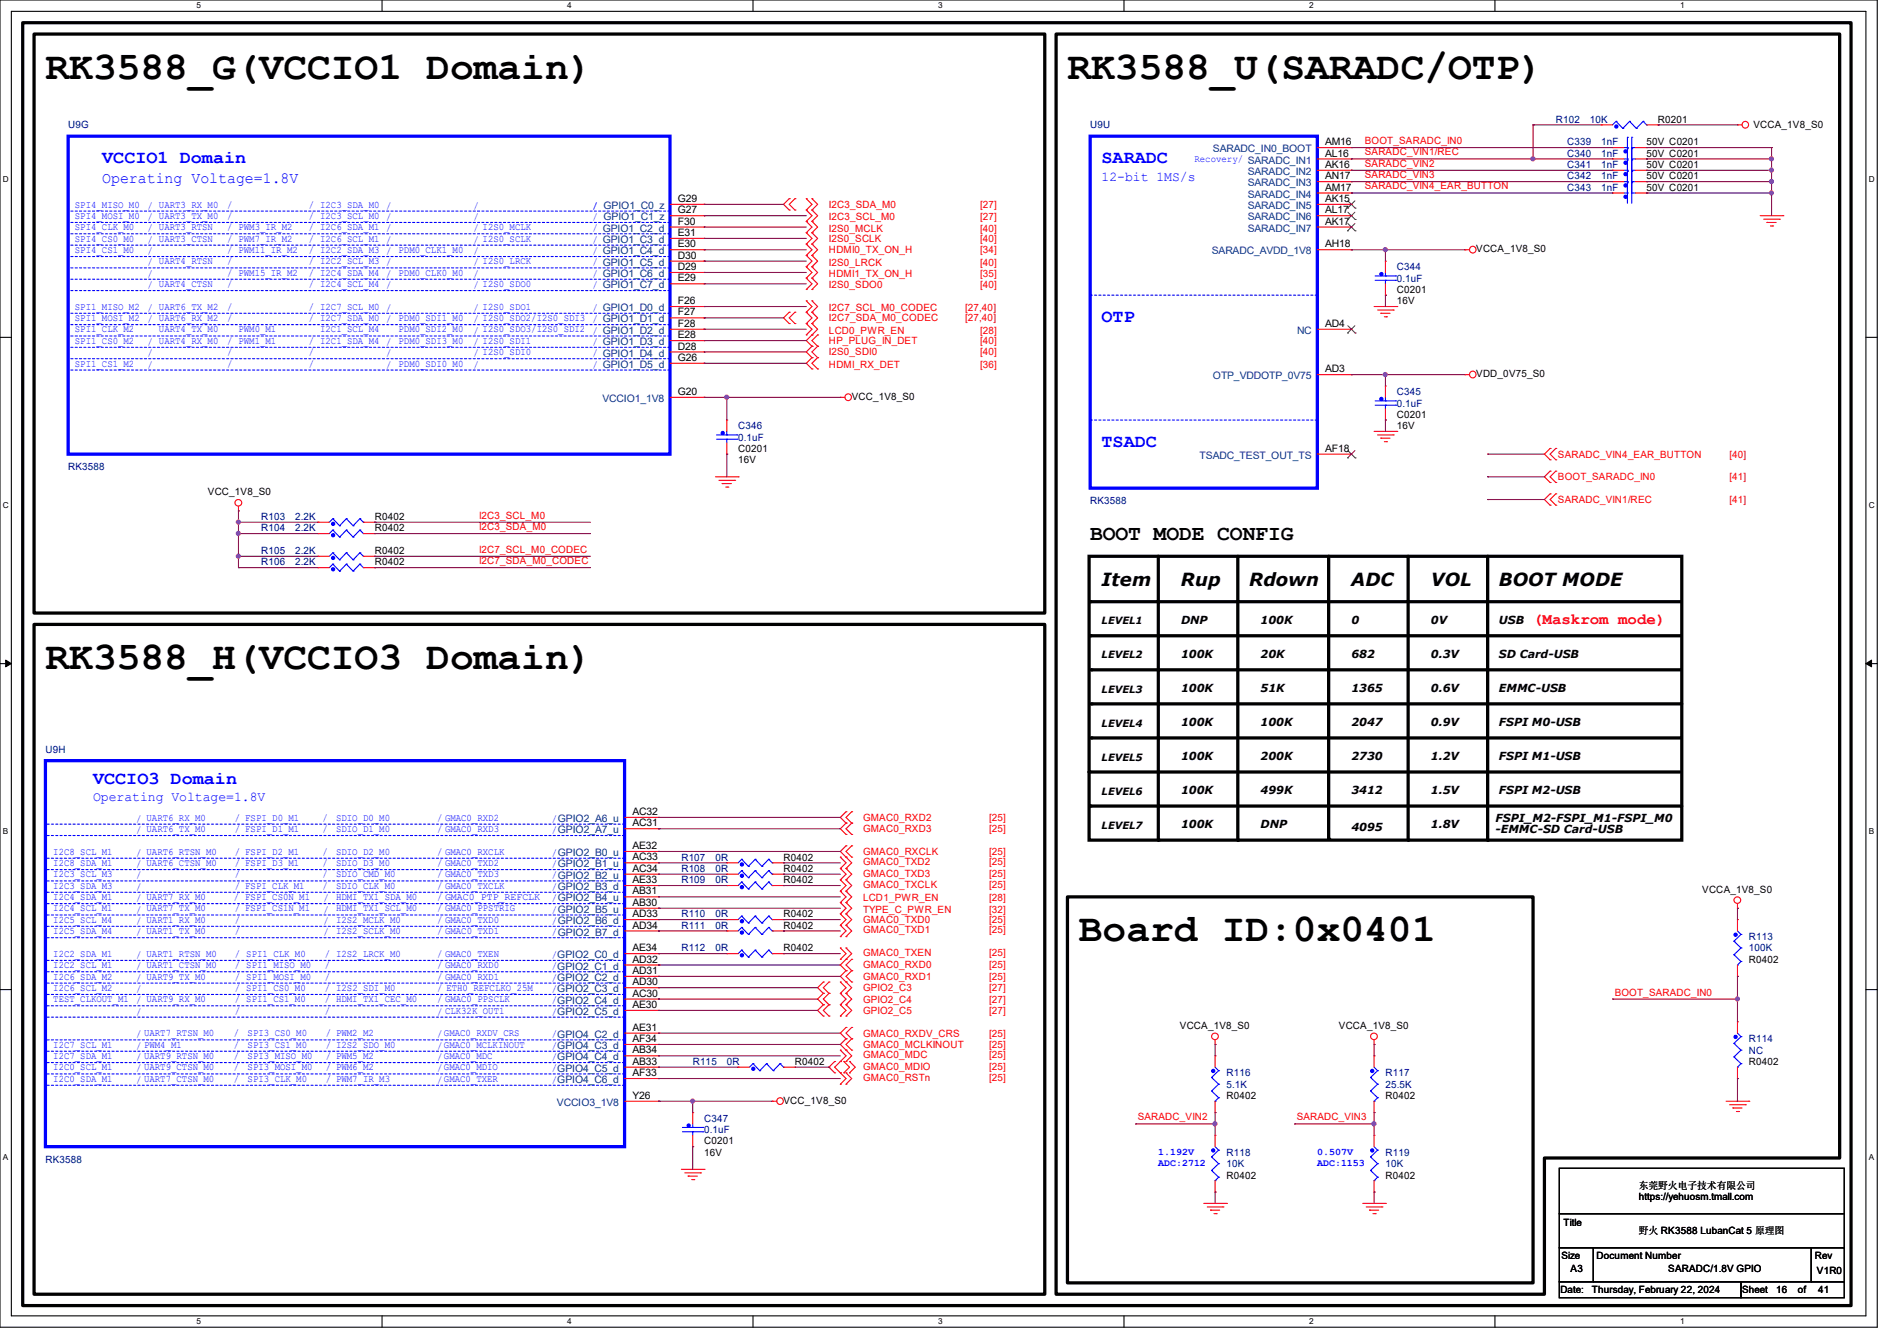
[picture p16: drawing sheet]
<svg xmlns="http://www.w3.org/2000/svg" width="297mm" height="210mm" viewBox="0 0 297 210" stroke-linecap="round" stroke-linejoin="round" font-family="sans-serif">
<defs><g id="words">
<g font-size="6.2">
<text x="7.1" y="12.3">RK3588_G(VCCIO1 Domain)</text>
<text x="167.1" y="12.3">RK3588_U(SARADC/OTP)</text>
<text x="7.1" y="104.8">RK3588_H(VCCIO3 Domain)</text>
<text x="168.9" y="147.4">Board ID:0x0401</text>
</g>
<text font-size="3.3" x="170.7" y="84.5">BOOT MODE CONFIG</text>
<g font-size="2.8" fill="#00f">
<text x="16" y="25.5">VCCIO1 Domain</text>
<text x="172.5" y="25.5">SARADC</text>
<text x="172.5" y="50.4">OTP</text>
<text x="172.5" y="69.9">TSADC</text>
<text x="14.6" y="122.7">VCCIO3 Domain</text>
</g>
<g font-size="2.8">
<text x="172.5" y="91.7">Item</text>
<text x="184.9" y="91.7">Rup</text>
<text x="195.6" y="91.7">Rdown</text>
<text x="211.6" y="91.7">ADC</text>
<text x="224" y="91.7">VOL</text>
<text x="234.7" y="91.7">BOOT MODE</text>
</g>
<text font-size="2.5" fill="#00f" x="16" y="28.6">Operating Voltage=1.8V</text>
<text font-size="2.5" fill="#f00" x="240" y="97.7">(Maskrom mode)</text>
<g font-size="2.1" fill="#00f">
<text x="172.5" y="28.3">12-bit 1MS/s</text>
<text x="14.6" y="125.4">Operating Voltage=1.8V</text>
</g>
<g font-size="1.7">
<text x="184.9" y="97.7">DNP</text>
<text x="197.4" y="97.7">100K</text>
<text x="211.6" y="97.7">0</text>
<text x="224" y="97.7">0V</text>
<text x="234.7" y="97.7">USB</text>
<text x="184.9" y="103.1">100K</text>
<text x="197.4" y="103.1">20K</text>
<text x="211.6" y="103.1">682</text>
<text x="224" y="103.1">0.3V</text>
<text x="234.7" y="103.1">SD Card-USB</text>
<text x="184.9" y="108.4">100K</text>
<text x="184.9" y="113.7">100K</text>
<text x="197.4" y="108.4">51K</text>
<text x="197.4" y="113.7">100K</text>
<text x="211.6" y="108.4">1365</text>
<text x="211.6" y="113.7">2047</text>
<text x="224" y="108.4">0.6V</text>
<text x="224" y="113.7">0.9V</text>
<text x="234.7" y="108.4">EMMC-USB</text>
<text x="234.7" y="113.7">FSPI M0-USB</text>
<text x="184.9" y="119.1">100K</text>
<text x="197.4" y="119.1">200K</text>
<text x="211.6" y="119.1">2730</text>
<text x="224" y="119.1">1.2V</text>
<text x="234.7" y="119.1">FSPI M1-USB</text>
<text x="184.9" y="124.4">100K</text>
<text x="197.4" y="124.4">499K</text>
<text x="211.6" y="124.4">3412</text>
<text x="224" y="124.4">1.5V</text>
<text x="234.7" y="124.4">FSPI M2-USB</text>
<text x="184.9" y="129.8">100K</text>
<text x="197.4" y="129.8">DNP</text>
<text x="211.6" y="130.1">4095</text>
<text x="224" y="129.8">1.8V</text>
<text x="234.1" y="128.7">FSPI_M2-FSPI_M1-FSPI_M0</text>
<text x="234.1" y="130.4">-EMMC-SD Card-USB</text>
</g>
<g font-size="1.6" fill="#000080">
<text x="10.7" y="20.1">U9G</text>
<text x="170.7" y="20.1">U9U</text>
<text x="243.6" y="19.2">R102</text>
<text x="245.4" y="22.8">C339</text>
<text x="248.9" y="19.2">10K</text>
<text x="250.7" y="22.8">1nF</text>
<text x="245.4" y="24.6">C340</text>
<text x="245.4" y="28.1">C342</text>
<text x="245.4" y="29.9">C343</text>
<text x="245.4" y="26.3">C341</text>
<text x="250.7" y="24.6">1nF</text>
<text x="250.7" y="28.1">1nF</text>
<text x="250.7" y="29.9">1nF</text>
<text x="250.7" y="26.3">1nF</text>
<text x="218.7" y="42.3">C344</text>
<text x="218.7" y="44.1">0.1uF</text>
<text x="218.7" y="61.9">C345</text>
<text x="218.7" y="63.7">0.1uF</text>
<text x="115.6" y="67.2">C346</text>
<text x="115.6" y="69">0.1uF</text>
<text x="10.7" y="73.6">RK3588</text>
<text x="40.9" y="81.4">R103</text>
<text x="40.9" y="83.2">R104</text>
<text x="46.2" y="81.4">2.2K</text>
<text x="46.2" y="83.2">2.2K</text>
<text x="170.7" y="78.9">RK3588</text>
<text x="40.9" y="88.6">R106</text>
<text x="40.9" y="86.8">R105</text>
<text x="46.2" y="88.6">2.2K</text>
<text x="46.2" y="86.8">2.2K</text>
<text x="7.1" y="117.9">U9H</text>
<text x="106.7" y="134.8">R107</text>
<text x="106.7" y="136.6">R108</text>
<text x="112" y="134.8">0R</text>
<text x="112" y="136.6">0R</text>
<text x="106.7" y="138.3">R109</text>
<text x="106.7" y="143.7">R110</text>
<text x="112" y="138.3">0R</text>
<text x="112" y="143.7">0R</text>
<text x="106.7" y="145.5">R111</text>
<text x="106.7" y="149">R112</text>
<text x="112" y="145.5">0R</text>
<text x="112" y="149">0R</text>
<text x="273.8" y="147.2">R113</text>
<text x="273.8" y="149">100K</text>
<text x="108.5" y="166.8">R115</text>
<text x="113.8" y="166.8">0R</text>
<text x="273.8" y="163.2">R114</text>
<text x="273.8" y="165">NC</text>
<text x="192" y="168.6">R116</text>
<text x="192" y="170.3">5.1K</text>
<text x="216.9" y="168.6">R117</text>
<text x="216.9" y="170.3">25.5K</text>
<text x="110.2" y="175.7">C347</text>
<text x="110.2" y="177.5">0.1uF</text>
<text x="7.1" y="182.1">RK3588</text>
<text x="192" y="181">R118</text>
<text x="192" y="182.8">10K</text>
<text x="216.9" y="181">R119</text>
<text x="216.9" y="182.8">10K</text>
</g>
<g font-size="1.6" fill="#004080">
<text x="189.9" y="23.8">SARADC_IN0_BOOT</text>
<text x="195.4" y="27.4">SARADC_IN2</text>
<text x="195.4" y="29.2">SARADC_IN3</text>
<text x="195.4" y="32.7">SARADC_IN5</text>
<text x="195.4" y="34.5">SARADC_IN6</text>
<text x="195.4" y="30.9">SARADC_IN4</text>
<text x="189.7" y="39.8">SARADC_AVDD_1V8</text>
<text x="195.4" y="36.3">SARADC_IN7</text>
<text x="203.1" y="52.3">NC</text>
<text x="189.9" y="59.4">OTP_VDDOTP_0V75</text>
<text x="94.3" y="63">VCCIO1_1V8</text>
<text x="187.8" y="71.8">TSADC_TEST_OUT_TS</text>
<text x="87.2" y="173.2">VCCIO3_1V8</text>
</g>
<g font-size="1.6">
<text x="207.5" y="22.7">AM16</text>
<text x="257.8" y="22.8">50V C0201</text>
<text x="259.6" y="19.2">R0201</text>
<text x="274.5" y="20.1">VCCA_1V8_S0</text>
<text x="207.5" y="26.3">AK16</text>
<text x="207.5" y="24.5">AL16</text>
<text x="207.5" y="29.8">AM17</text>
<text x="207.5" y="28.1">AN17</text>
<text x="257.8" y="24.6">50V C0201</text>
<text x="257.8" y="28.1">50V C0201</text>
<text x="257.8" y="29.9">50V C0201</text>
<text x="257.8" y="26.3">50V C0201</text>
<text x="106.1" y="35.2">F30</text>
<text x="106.1" y="33.4">G27</text>
<text x="106.1" y="31.6">G29</text>
<text x="207.5" y="31.6">AK15</text>
<text x="207.5" y="35.2">AK17</text>
<text x="207.5" y="33.4">AL17</text>
<text x="106.1" y="40.5">D30</text>
<text x="106.1" y="38.7">E30</text>
<text x="106.1" y="37">E31</text>
<text x="207.5" y="38.7">AH18</text>
<text x="231.1" y="39.5">VCCA_1V8_S0</text>
<text x="106.1" y="42.3">D29</text>
<text x="106.1" y="44.1">E29</text>
<text x="106.1" y="47.6">F26</text>
<text x="218.7" y="45.9">C0201</text>
<text x="218.7" y="47.7">16V</text>
<text x="106.1" y="53">E28</text>
<text x="106.1" y="49.4">F27</text>
<text x="106.1" y="51.2">F28</text>
<text x="207.5" y="51.2">AD4</text>
<text x="106.1" y="54.7">D28</text>
<text x="106.1" y="56.5">G26</text>
<text x="207.5" y="58.3">AD3</text>
<text x="231.1" y="59.1">VDD_0V75_S0</text>
<text x="106.1" y="61.8">G20</text>
<text x="133.3" y="62.6">VCC_1V8_S0</text>
<text x="218.7" y="65.4">C0201</text>
<text x="115.6" y="70.8">C0201</text>
<text x="207.5" y="70.7">AF18</text>
<text x="218.7" y="67.2">16V</text>
<text x="32.6" y="77.6">VCC_1V8_S0</text>
<text x="115.6" y="72.6">16V</text>
<text x="58.7" y="81.4">R0402</text>
<text x="58.7" y="83.2">R0402</text>
<text x="58.7" y="88.6">R0402</text>
<text x="58.7" y="86.8">R0402</text>
<text x="172.5" y="97.8">LEVEL1</text>
<text x="172.5" y="103.1">LEVEL2</text>
<text x="172.5" y="108.5">LEVEL3</text>
<text x="172.5" y="113.8">LEVEL4</text>
<text x="172.5" y="119.1">LEVEL5</text>
<text x="172.5" y="124.5">LEVEL6</text>
<text x="99" y="129.4">AC31</text>
<text x="99" y="127.6">AC32</text>
<text x="172.5" y="129.8">LEVEL7</text>
<text x="99" y="134.7">AC33</text>
<text x="99" y="136.5">AC34</text>
<text x="99" y="133">AE32</text>
<text x="122.7" y="134.8">R0402</text>
<text x="122.7" y="136.6">R0402</text>
<text x="99" y="141.9">AB30</text>
<text x="99" y="140.1">AB31</text>
<text x="99" y="143.6">AD33</text>
<text x="99" y="138.3">AE33</text>
<text x="122.7" y="138.3">R0402</text>
<text x="122.7" y="143.7">R0402</text>
<text x="266.5" y="139.8">VCCA_1V8_S0</text>
<text x="99" y="145.4">AD34</text>
<text x="99" y="149">AE34</text>
<text x="122.7" y="145.5">R0402</text>
<text x="122.7" y="149">R0402</text>
<text x="99" y="154.3">AD30</text>
<text x="99" y="152.5">AD31</text>
<text x="99" y="150.8">AD32</text>
<text x="273.8" y="150.8">R0402</text>
<text x="99" y="156.1">AC30</text>
<text x="99" y="157.9">AE30</text>
<text x="99" y="161.4">AE31</text>
<text x="184.7" y="161.1">VCCA_1V8_S0</text>
<text x="209.6" y="161.1">VCCA_1V8_S0</text>
<text x="99" y="166.8">AB33</text>
<text x="99" y="165">AB34</text>
<text x="99" y="163.2">AF34</text>
<text x="124.5" y="166.8">R0402</text>
<text x="273.8" y="166.8">R0402</text>
<text x="99" y="172.1">Y26</text>
<text x="99" y="168.5">AF33</text>
<text x="122.7" y="172.8">VCC_1V8_S0</text>
<text x="192" y="172.1">R0402</text>
<text x="216.9" y="172.1">R0402</text>
<text x="110.2" y="179.2">C0201</text>
<text x="110.2" y="181">16V</text>
<text x="192" y="184.6">R0402</text>
<text x="216.9" y="184.6">R0402</text>
<text x="256.6" y="186.2">东莞野火电子技术有限公司</text>
<text x="256.6" y="188">https://yehuosm.tmall.com</text>
<text x="244.5" y="197.2">Size</text>
<text x="244.8" y="192">Title</text>
<text x="250" y="197.2">Document Number</text>
<text x="256.6" y="193.3">野火 RK3588 LubanCat 5 原理图</text>
<text x="284.1" y="197.2">Rev</text>
<text x="244.3" y="202.5">Date:</text>
<text x="245.9" y="199.1">A3</text>
<text x="249.3" y="202.5">Thursday, February 22, 2024</text>
<text x="261.2" y="199.1">SARADC/1.8V GPIO</text>
<text x="272.8" y="202.5">Sheet</text>
<text x="278.1" y="202.5">16</text>
<text x="281.5" y="202.5">of</text>
<text x="284.5" y="199.5">V1R0</text>
<text x="284.7" y="202.5">41</text>
</g>
<g font-size="1.6" fill="#f00">
<text x="213.7" y="22.6">BOOT_SARADC_IN0</text>
<text x="213.7" y="24.3">SARADC_VIN1/REC</text>
<text x="213.7" y="27.9">SARADC_VIN3</text>
<text x="213.7" y="26.1">SARADC_VIN2</text>
<text x="213.7" y="29.7">SARADC_VIN4_EAR_BUTTON</text>
<text x="129.8" y="32.6">I2C3_SDA_M0</text>
<text x="129.8" y="34.5">I2C3_SCL_M0</text>
<text x="153.5" y="32.6">[27]</text>
<text x="153.5" y="34.5">[27]</text>
<text x="129.8" y="37.9">I2S0_SCLK</text>
<text x="129.8" y="36.3">I2S0_MCLK</text>
<text x="129.8" y="41.6">I2S0_LRCK</text>
<text x="129.8" y="39.7">HDMI0_TX_ON_H</text>
<text x="153.5" y="36.3">[40]</text>
<text x="153.5" y="37.9">[40]</text>
<text x="153.5" y="41.6">[40]</text>
<text x="153.5" y="39.7">[34]</text>
<text x="129.8" y="45.2">I2S0_SDO0</text>
<text x="129.8" y="43.4">HDMI1_TX_ON_H</text>
<text x="153.5" y="45.2">[40]</text>
<text x="153.5" y="43.4">[35]</text>
<text x="129.8" y="50.3">I2C7_SDA_M0_CODEC</text>
<text x="129.8" y="48.7">I2C7_SCL_M0_CODEC</text>
<text x="129.8" y="53.9">HP_PLUG_IN_DET</text>
<text x="129.8" y="52.3">LCD0_PWR_EN</text>
<text x="151.1" y="50.3">[27,40]</text>
<text x="151.1" y="48.7">[27,40]</text>
<text x="153.5" y="53.9">[40]</text>
<text x="153.5" y="52.3">[28]</text>
<text x="129.8" y="55.7">I2S0_SDI0</text>
<text x="129.8" y="57.6">HDMI_RX_DET</text>
<text x="153.5" y="55.7">[40]</text>
<text x="153.5" y="57.6">[36]</text>
<text x="243.9" y="71.7">SARADC_VIN4_EAR_BUTTON</text>
<text x="270.8" y="71.7">[40]</text>
<text x="243.9" y="75.2">BOOT_SARADC_IN0</text>
<text x="270.8" y="75.2">[41]</text>
<text x="75" y="81.2">I2C3_SCL_M0</text>
<text x="75" y="83">I2C3_SDA_M0</text>
<text x="243.9" y="78.8">SARADC_VIN1/REC</text>
<text x="270.8" y="78.8">[41]</text>
<text x="75" y="86.6">I2C7_SCL_M0_CODEC</text>
<text x="75" y="88.3">I2C7_SDA_M0_CODEC</text>
<text x="135.1" y="128.6">GMAC0_RXD2</text>
<text x="135.1" y="130.3">GMAC0_RXD3</text>
<text x="154.9" y="128.6">[25]</text>
<text x="154.9" y="130.3">[25]</text>
<text x="135.1" y="133.9">GMAC0_RXCLK</text>
<text x="135.1" y="135.5">GMAC0_TXD2</text>
<text x="135.1" y="137.3">GMAC0_TXD3</text>
<text x="154.9" y="133.9">[25]</text>
<text x="154.9" y="135.5">[25]</text>
<text x="154.9" y="137.3">[25]</text>
<text x="135.1" y="139.1">GMAC0_TXCLK</text>
<text x="135.1" y="141.2">LCD1_PWR_EN</text>
<text x="135.1" y="143">TYPE_C_PWR_EN</text>
<text x="154.9" y="139.1">[25]</text>
<text x="154.9" y="141.2">[28]</text>
<text x="154.9" y="143">[32]</text>
<text x="135.1" y="144.6">GMAC0_TXD0</text>
<text x="135.1" y="146.2">GMAC0_TXD1</text>
<text x="135.1" y="149.7">GMAC0_TXEN</text>
<text x="154.9" y="144.6">[25]</text>
<text x="154.9" y="146.2">[25]</text>
<text x="154.9" y="149.7">[25]</text>
<text x="135.1" y="151.7">GMAC0_RXD0</text>
<text x="135.1" y="153.5">GMAC0_RXD1</text>
<text x="135.1" y="155.2">GPIO2_C3</text>
<text x="154.9" y="151.7">[25]</text>
<text x="154.9" y="153.5">[25]</text>
<text x="154.9" y="155.2">[27]</text>
<text x="252.8" y="155.9">BOOT_SARADC_IN0</text>
<text x="135.1" y="157">GPIO2_C4</text>
<text x="135.1" y="158.8">GPIO2_C5</text>
<text x="154.9" y="157">[27]</text>
<text x="154.9" y="158.8">[27]</text>
<text x="135.1" y="162.3">GMAC0_RXDV_CRS</text>
<text x="135.1" y="167.5">GMAC0_MDIO</text>
<text x="135.1" y="165.7">GMAC0_MDC</text>
<text x="135.1" y="164.1">GMAC0_MCLKINOUT</text>
<text x="154.9" y="162.3">[25]</text>
<text x="154.9" y="167.5">[25]</text>
<text x="154.9" y="165.7">[25]</text>
<text x="154.9" y="164.1">[25]</text>
<text x="135.1" y="169.3">GMAC0_RSTn</text>
<text x="154.9" y="169.3">[25]</text>
<text x="178.1" y="175.5">SARADC_VIN2</text>
<text x="203" y="175.5">SARADC_VIN3</text>
</g>
<g font-size="1.6" fill="#00f">
<text x="187" y="25.4">Recovery/ SARADC_IN1</text>
<text x="11.7" y="34.3">SPI4_MOSI_M0</text>
<text x="11.7" y="32.5">SPI4_MISO_M0</text>
<text x="23.1" y="34.5">/ UART3_TX_M0</text>
<text x="23.1" y="32.7">/ UART3_RX_M0</text>
<text x="35.6" y="34.3">/</text>
<text x="35.6" y="32.5">/</text>
<text x="48.3" y="32.5">/ I2C3_SDA_M0 /</text>
<text x="48.3" y="34.3">/ I2C3_SCL_M0 /</text>
<text x="74.1" y="32.7">/</text>
<text x="74.1" y="34.5">/</text>
<text x="92.8" y="32.7">/ GPIO1_C0_z</text>
<text x="92.8" y="32.7">/</text>
<text x="92.8" y="34.5">/ GPIO1_C1_z</text>
<text x="11.7" y="36.1">SPI4_CLK_M0</text>
<text x="11.7" y="39.6">SPI4_CS1_M0</text>
<text x="11.7" y="37.8">SPI4_CS0_M0</text>
<text x="23.1" y="36.2">/ UART3_RTSN</text>
<text x="23.1" y="41.6">/ UART4_RTSN</text>
<text x="23.1" y="38">/ UART3_CTSN</text>
<text x="23.1" y="39.8">/</text>
<text x="35.6" y="41.4">/</text>
<text x="35.6" y="37.8">/ PWM7_IR_M2</text>
<text x="35.6" y="39.6">/ PWM11_IR_M2</text>
<text x="35.6" y="36.1">/ PWM3_IR_M2</text>
<text x="48.3" y="37.8">/ I2C6_SCL_M1 /</text>
<text x="48.3" y="41.4">/ I2C2_SCL_M3 /</text>
<text x="48.3" y="36.1">/ I2C6_SDA_M1 /</text>
<text x="48.3" y="39.6">/ I2C2_SDA_M3 /</text>
<text x="62.4" y="39.6">PDM0_CLK1_M0</text>
<text x="74.1" y="36.2">/ I2S0_MCLK</text>
<text x="74.1" y="41.6">/ I2S0_LRCK</text>
<text x="74.1" y="38">/ I2S0_SCLK</text>
<text x="74.1" y="39.8">/</text>
<text x="92.8" y="41.6">/ GPIO1_C5_d</text>
<text x="92.8" y="36.2">/ GPIO1_C2_d</text>
<text x="92.8" y="38">/ GPIO1_C3_d</text>
<text x="92.8" y="39.8">/ GPIO1_C4_d</text>
<text x="23.1" y="45.1">/ UART4_CTSN</text>
<text x="23.1" y="43.3">/</text>
<text x="35.6" y="45">/</text>
<text x="35.6" y="43.2">/ PWM15_IR_M2</text>
<text x="48.3" y="45">/ I2C4_SCL_M4 /</text>
<text x="48.3" y="43.2">/ I2C4_SDA_M4 /</text>
<text x="62.4" y="43.2">PDM0_CLK0_M0</text>
<text x="74.1" y="45.1">/ I2S0_SDO0</text>
<text x="74.1" y="43.3">/</text>
<text x="92.8" y="43.3">/ GPIO1_C6_d</text>
<text x="92.8" y="45.1">/ GPIO1_C7_d</text>
<text x="11.7" y="53.8">SPI1_CS0_M2</text>
<text x="11.7" y="48.5">SPI1_MISO_M2</text>
<text x="11.7" y="52.1">SPI1_CLK_M2</text>
<text x="11.7" y="50.3">SPI1_MOSI_M2</text>
<text x="23.1" y="50.5">/ UART6_RX_M2</text>
<text x="23.1" y="48.7">/ UART6_TX_M2</text>
<text x="24.9" y="52.1">UART4_TX_M0</text>
<text x="35.6" y="50.3">/</text>
<text x="35.6" y="53.8">/ PWM1_M1</text>
<text x="35.6" y="48.5">/</text>
<text x="37.3" y="52.1">PWM0_M1</text>
<text x="48.3" y="53.8">/ I2C1_SDA_M4 /</text>
<text x="48.3" y="50.3">/ I2C7_SDA_M0 /</text>
<text x="48.3" y="48.5">/ I2C7_SCL_M0 /</text>
<text x="50.1" y="52.1">I2C1_SCL_M4</text>
<text x="62.4" y="52.1">PDM0_SDI2_M0</text>
<text x="62.4" y="50.3">PDM0_SDI1_M0</text>
<text x="62.4" y="53.8">PDM0_SDI3_M0</text>
<text x="74.1" y="50.5">/ I2S0_SDO2/I2S0_SDI3</text>
<text x="74.1" y="48.7">/ I2S0_SDO1</text>
<text x="74.1" y="52.2">/ I2S0_SDO3/I2S0_SDI2</text>
<text x="92.8" y="48.7">/ GPIO1_D0_d</text>
<text x="92.8" y="50.5">/ GPIO1_D1_d</text>
<text x="92.8" y="52.2">/ GPIO1_D2_d</text>
<text x="11.7" y="57.4">SPI1_CS1_M2</text>
<text x="23.1" y="54">/ UART4_RX_M0</text>
<text x="23.1" y="55.8">/</text>
<text x="23.1" y="57.6">/</text>
<text x="35.6" y="57.4">/</text>
<text x="35.6" y="55.6">/</text>
<text x="48.3" y="57.4">/</text>
<text x="48.3" y="55.6">/</text>
<text x="60.5" y="57.6">/</text>
<text x="60.5" y="55.8">/</text>
<text x="62.4" y="57.4">PDM0_SDI0_M0</text>
<text x="74.1" y="57.6">/</text>
<text x="74.1" y="55.8">/ I2S0_SDI0</text>
<text x="74.1" y="54">/ I2S0_SDI1</text>
<text x="92.8" y="54">/ GPIO1_D3_d</text>
<text x="92.8" y="55.8">/ GPIO1_D4_d</text>
<text x="92.8" y="57.6">/ GPIO1_D5_d</text>
<text x="21.3" y="130.5">/ UART6_TX_M0</text>
<text x="21.3" y="128.7">/ UART6_RX_M0</text>
<text x="36.8" y="130.3">/ FSPI_D1_M1</text>
<text x="36.8" y="128.5">/ FSPI_D0_M1</text>
<text x="50.5" y="130.3">/</text>
<text x="50.5" y="128.5">/</text>
<text x="52.6" y="128.5">SDIO_D0_M0</text>
<text x="52.6" y="130.3">SDIO_D1_M0</text>
<text x="68.5" y="128.5">/ GMAC0_RXD2</text>
<text x="68.5" y="130.3">/ GMAC0_RXD3</text>
<text x="86.4" y="130.5">/GPIO2_A7_u</text>
<text x="86.4" y="128.7">/GPIO2_A6_u</text>
<text x="8.3" y="133.9">I2C8_SCL_M1</text>
<text x="8.3" y="137.4">I2C3_SCL_M3</text>
<text x="8.3" y="135.6">I2C8_SDA_M1</text>
<text x="21.3" y="135.8">/ UART6_CTSN_M0</text>
<text x="21.3" y="137.6">/</text>
<text x="21.3" y="134">/ UART6_RTSN_M0</text>
<text x="36.8" y="137.4">/</text>
<text x="36.8" y="133.9">/ FSPI_D2_M1</text>
<text x="36.8" y="135.6">/ FSPI_D3_M1</text>
<text x="50.5" y="133.9">/</text>
<text x="50.5" y="137.4">/</text>
<text x="50.5" y="135.6">/</text>
<text x="52.6" y="137.4">SDIO_CMD_M0</text>
<text x="52.6" y="133.9">SDIO_D2_M0</text>
<text x="52.6" y="135.6">SDIO_D3_M0</text>
<text x="68.5" y="133.9">/ GMAC0_RXCLK</text>
<text x="68.5" y="137.4">/ GMAC0_TXD3</text>
<text x="68.5" y="135.6">/ GMAC0_TXD2</text>
<text x="86.4" y="134">/GPIO2_B0_u</text>
<text x="86.4" y="135.8">/GPIO2_B1_u</text>
<text x="86.4" y="137.6">/GPIO2_B2_u</text>
<text x="8.3" y="139.2">I2C3_SDA_M3</text>
<text x="8.3" y="142.7">I2C4_SCL_M1</text>
<text x="8.3" y="141">I2C4_SDA_M1</text>
<text x="21.3" y="141.1">/ UART7_RX_M0</text>
<text x="21.3" y="142.9">/ UART7_TX_M0</text>
<text x="21.3" y="139.4">/</text>
<text x="36.6" y="141">/ FSPI_CS0N_M1</text>
<text x="36.8" y="142.7">/ FSPI_CS1N_M1</text>
<text x="36.8" y="139.2">/ FSPI_CLK_M1</text>
<text x="50.5" y="139.2">/</text>
<text x="50.7" y="141.1">/</text>
<text x="50.7" y="142.9">/</text>
<text x="52.6" y="141">HDMI_TX1_SDA_M0</text>
<text x="52.6" y="139.2">SDIO_CLK_M0</text>
<text x="52.6" y="142.7">HDMI_TX1_SCL_M0</text>
<text x="68.5" y="139.2">/ GMAC0_TXCLK</text>
<text x="68.5" y="141">/ GMAC0_PTP_REFCLK</text>
<text x="68.5" y="142.7">/ GMAC0_PPSTRIG</text>
<text x="86.4" y="142.9">/GPIO2_B5_u</text>
<text x="86.4" y="141.1">/GPIO2_B4_u</text>
<text x="86.4" y="139.4">/GPIO2_B3_d</text>
<text x="8.3" y="146.3">I2C5_SDA_M4</text>
<text x="8.3" y="149.9">I2C2_SDA_M1</text>
<text x="8.3" y="144.5">I2C5_SCL_M4</text>
<text x="21.3" y="146.5">/ UART1_TX_M0</text>
<text x="21.3" y="144.7">/ UART1_RX_M0</text>
<text x="36.8" y="149.9">/ SPI1_CLK_M0</text>
<text x="36.8" y="146.3">/</text>
<text x="36.8" y="144.5">/</text>
<text x="50.7" y="146.5">/</text>
<text x="50.7" y="144.7">/</text>
<text x="50.8" y="149.9">/ I2S2_LRCK_M0</text>
<text x="52.6" y="146.3">I2S2_SCLK_M0</text>
<text x="52.6" y="144.5">I2S2_MCLK_M0</text>
<text x="68.5" y="146.3">/ GMAC0_TXD1</text>
<text x="68.5" y="144.5">/ GMAC0_TXD0</text>
<text x="68.5" y="149.9">/ GMAC0_TXEN</text>
<text x="86.4" y="144.7">/GPIO2_B6_d</text>
<text x="86.4" y="146.5">/GPIO2_B7_d</text>
<text x="8.3" y="151.6">I2C2_SCL_M1</text>
<text x="8.3" y="155.2">I2C6_SCL_M2</text>
<text x="8.3" y="153.4">I2C6_SDA_M2</text>
<text x="21.3" y="155.4">/</text>
<text x="21.3" y="151.8">/ UART1_CTSN_M0</text>
<text x="21.3" y="153.6">/ UART9_TX_M0</text>
<text x="21.3" y="150">/ UART1_RTSN_M0</text>
<text x="36.8" y="155.2">/ SPI1_CS0_M0</text>
<text x="36.8" y="153.4">/ SPI1_MOSI_M0</text>
<text x="36.8" y="151.6">/ SPI1_MISO_M0</text>
<text x="50.8" y="153.4">/</text>
<text x="50.8" y="151.6">/</text>
<text x="50.8" y="155.2">/ I2S2_SDI_M0</text>
<text x="68.5" y="153.4">/ GMAC0_RXD1</text>
<text x="68.5" y="151.6">/ GMAC0_RXD0</text>
<text x="68.5" y="155.2">/ ETH0_REFCLKO_25M</text>
<text x="86.4" y="155.4">/GPIO2_C3_d</text>
<text x="86.4" y="153.6">/GPIO2_C2_d</text>
<text x="86.4" y="151.8">/GPIO2_C1_d</text>
<text x="86.4" y="150">/GPIO2_C0_d</text>
<text x="8.3" y="157">TEST_CLKOUT_M1</text>
<text x="21.3" y="158.9">/</text>
<text x="21.3" y="157.1">/ UART9_RX_M0</text>
<text x="36.8" y="158.7">/</text>
<text x="36.8" y="157">/ SPI1_CS1_M0</text>
<text x="50.8" y="157">/ HDMI_TX1_CEC_M0</text>
<text x="50.8" y="158.7">/</text>
<text x="68.5" y="158.9">/ CLK32K_OUT1</text>
<text x="68.5" y="157">/ GMAC0_PPSCLK</text>
<text x="86.4" y="157.1">/GPIO2_C4_d</text>
<text x="86.4" y="158.9">/GPIO2_C5_d</text>
<text x="8.3" y="165.9">I2C7_SDA_M1</text>
<text x="8.3" y="164.1">I2C7_SCL_M1</text>
<text x="8.3" y="167.6">I2C0_SCL_M1</text>
<text x="21.3" y="162.5">/ UART7_RTSN_M0</text>
<text x="21.3" y="164.2">/ PWM4_M1</text>
<text x="21.3" y="167.8">/ UART9_CTSN_M0</text>
<text x="21.3" y="166">/ UART9_RTSN_M0</text>
<text x="36.6" y="165.9">/</text>
<text x="36.6" y="167.6">/</text>
<text x="36.6" y="164.1">/</text>
<text x="36.6" y="162.3">/</text>
<text x="38.8" y="164.1">SPI3_CS1_M0</text>
<text x="38.8" y="165.9">SPI3_MISO_M0</text>
<text x="38.8" y="167.6">SPI3_MOSI_M0</text>
<text x="38.8" y="162.3">SPI3_CS0_M0</text>
<text x="51" y="164.1">/ I2S2_SDO_M0</text>
<text x="51" y="162.3">/ PWM2_M2</text>
<text x="51" y="167.6">/ PWM6_M2</text>
<text x="51" y="165.9">/ PWM5_M2</text>
<text x="68.5" y="162.5">/GMAC0_RXDV_CRS</text>
<text x="68.5" y="164.2">/GMAC0_MCLKINOUT</text>
<text x="68.5" y="167.8">/GMAC0_MDIO</text>
<text x="68.5" y="166">/GMAC0_MDC</text>
<text x="86.4" y="164.2">/GPIO4_C3_d</text>
<text x="86.4" y="162.5">/GPIO4_C2_d</text>
<text x="86.4" y="167.8">/GPIO4_C5_d</text>
<text x="86.4" y="166">/GPIO4_C4_d</text>
<text x="8.3" y="169.4">I2C0_SDA_M1</text>
<text x="21.3" y="169.6">/ UART7_CTSN_M0</text>
<text x="36.6" y="169.4">/</text>
<text x="38.8" y="169.4">SPI3_CLK_M0</text>
<text x="51" y="169.4">/ PWM7_IR_M3</text>
<text x="68.5" y="169.6">/GMAC0_TXER</text>
<text x="86.4" y="169.6">/GPIO4_C6_d</text>
<text x="181.4" y="180.8">1.192V</text>
<text x="181.4" y="182.6">ADC:2712</text>
<text x="206.2" y="180.8">0.507V</text>
<text x="206.2" y="182.6">ADC:1153</text>
</g>
<g font-size="1.3">
<text x="30.8" y="1.3">5</text>
<text x="88.8" y="1.3">4</text>
<text x="146.9" y="1.3">3</text>
<text x="205" y="1.3">2</text>
<text x="263.1" y="1.3">1</text>
<text x=".5" y="28.4">D</text>
<text x="292.6" y="28.4">D</text>
<text x=".5" y="79.5">C</text>
<text x="292.6" y="79.5">C</text>
<text x=".5" y="130.6">B</text>
<text x="292.6" y="130.6">B</text>
<text x=".5" y="181.7">A</text>
<text x="292.6" y="181.7">A</text>
<text x="30.8" y="207.4">5</text>
<text x="88.8" y="207.4">4</text>
<text x="146.9" y="207.4">3</text>
<text x="205" y="207.4">2</text>
<text x="263.1" y="207.4">1</text>
</g>
</g></defs>
<path d="M0 0h293.9v207.9h-293.9zM1.8 1.8h290.3v204.3h-290.3z" fill="none" stroke="#000" stroke-width=".17"/>
<g fill="#fff">
<path d="M30.8 .2h.7v1.4h-.7z"/>
<path d="M30.8 206.2h.7v1.4h-.7z"/>
</g>
<path d="M59.8 0v1.8M59.8 206.1v1.8" fill="none" stroke="#000" stroke-width=".17"/>
<g fill="#fff">
<path d="M88.8 .2h.7v1.4h-.7z"/>
<path d="M88.8 206.2h.7v1.4h-.7z"/>
</g>
<path d="M117.9 0v1.8M117.9 206.1v1.8" fill="none" stroke="#000" stroke-width=".17"/>
<g fill="#fff">
<path d="M146.9 .2h.7v1.4h-.7z"/>
<path d="M146.9 206.2h.7v1.4h-.7z"/>
</g>
<path d="M176 0v1.8M176 206.1v1.8" fill="none" stroke="#000" stroke-width=".17"/>
<g fill="#fff">
<path d="M205 .2h.7v1.4h-.7z"/>
<path d="M205 206.2h.7v1.4h-.7z"/>
</g>
<path d="M234.1 0v1.8M234.1 206.1v1.8" fill="none" stroke="#000" stroke-width=".17"/>
<g fill="#fff">
<path d="M263.1 .2h.6v1.4h-.6z"/>
<path d="M263.1 206.2h.6v1.4h-.6z"/>
<path d="M.5 27.3h.9v1.4h-.9z"/>
<path d="M292.6 27.3h.9v1.4h-.9z"/>
<path d="M.5 78.4h.9v1.4h-.9z"/>
<path d="M292.6 78.4h.9v1.4h-.9z"/>
</g>
<path d="M0 52.8h1.8M292.1 52.8h1.8" fill="none" stroke="#000" stroke-width=".17"/>
<g fill="#fff">
<path d="M.5 129.5h.8v1.4h-.8z"/>
<path d="M292.6 129.5h.8v1.4h-.8z"/>
</g>
<path d="M0 103.9h1.8M292.1 103.9h1.8" fill="none" stroke="#000" stroke-width=".17"/>
<path d="M.9 103.4l.9 .5-.9 .5zM292.1 103.9l.9-.5v1z" fill="#000" stroke="#000" stroke-width=".16"/>
<g fill="#fff">
<path d="M.5 180.5h.8v1.4h-.8z"/>
<path d="M292.6 180.5h.8v1.4h-.8z"/>
</g>
<path d="M0 155h1.8M292.1 155h1.8M244.1 183h44.7v7.1h-44.7zM244.1 190.1h44.7v5.3h-44.7zM244.1 195.4h5.4v5.3h-5.4zM249.5 195.4h34.1v5.3h-34.1zM283.6 195.4h5.2v5.3h-5.2zM244.1 200.7h28.5v2.5h-28.5zM272.6 200.7h16.2v2.5h-16.2z" fill="none" stroke="#000" stroke-width=".17"/>
<g fill="none" stroke="#000" stroke-width=".51">
<path d="M3.6 3.6h286.2v200.9h-286.2zM5.3 5.3h158.3v90.7h-158.3zM165.4 5.3h122.6v176.1h-46.2v21.3h-76.4zM5.3 97.8h158.3v104.9h-158.3zM170.5 87.1h92.8v44.5h-92.8zM170.7 99.6h92.4M170.7 94.2h92.4M181.4 87.1v44.5M193.8 87.1v44.5M208 87.1v44.3M220.5 87.1v44.5M232.9 87.1v44.5"/>
<path d="M170.9 115.6h92.2M170.9 110.2h92.4M170.9 104.9h92.2M170.5 120.9h92.6M170.7 126.2h92.6M167.1 140.5h72.9v60.4h-72.9z"/>
</g>
<g fill="#000">
<circle cx="170.7" cy="99.6" r=".25"/>
<circle cx="170.7" cy="94.2" r=".25"/>
<circle cx="170.9" cy="115.6" r=".25"/>
<circle cx="170.9" cy="110.2" r=".25"/>
<circle cx="170.9" cy="104.9" r=".25"/>
<circle cx="170.5" cy="120.9" r=".25"/>
<circle cx="170.7" cy="126.2" r=".25"/>
<circle cx="181.4" cy="131.6" r=".25"/>
<circle cx="193.8" cy="131.6" r=".25"/>
<circle cx="208" cy="131.4" r=".25"/>
<circle cx="220.5" cy="131.6" r=".25"/>
<circle cx="232.9" cy="131.6" r=".25"/>
</g>
<g fill="none" stroke="#f00" stroke-width=".17">
<path d="M250.7 19.6h.1M250.7 19.6h1.8M257.8 19.6h1.8M259.6 19.6h.1M272 19.6h.1M272 19.6h.8M104.9 39.1h5.3M104.9 33.8h5.3M104.9 32h5.3M104.9 35.6h5.3M104.9 37.3h5.3M110.2 39.1h.1"/>
<path d="M110.2 37.3h.1M110.2 35.6h.1M110.2 33.8h.1M110.2 32h.1M123.6 31.1h.1M123.6 32.9h.1M123.6 31.1l-.9 .9 .9 .9M124.5 32.9h.1M124.5 31.1h.1M124.5 31.1l-.9 .9 .9 .9M126.2 38.2h.1M126.2 36.4h.1"/>
<path d="M126.2 34.7h.1M126.2 32.9h.1M126.2 31.1h.1M126.2 36.4l.9 .9-.9 .9M126.2 34.7l.9 .9-.9 .8M126.2 31.1l.9 .9-.9 .9M126.2 32.9l.9 .9-.9 .9M126.2 38.2l.9 .9-.9 .9M127.1 38.2h.1M127.1 36.4h.1M127.1 34.7h.1M127.1 32.9h.1"/>
<path d="M127.1 31.1h.1M127.1 36.4l.9 .9-.9 .9M127.1 34.7l.9 .9-.9 .8M127.1 31.1l.9 .9-.9 .9M127.1 32.9l.9 .9-.9 .9M127.1 38.2l.9 .9-.9 .9M206.2 39.1h5.4M206.2 33.8h5.4M206.2 24.9h5.4M206.2 32h5.4M206.2 26.7h5.4M206.2 35.6h5.4"/>
<path d="M206.2 23.1h5.4M206.2 30.2h5.4M206.2 28.4h5.4M211.6 39.1h.1M211.6 32h.1M211.6 26.7h.1M211.6 35.6h.1M211.6 24.9h.1M211.6 33.8h.1M211.6 23.1h.1M211.6 30.2h.1M211.6 28.4h.1"/>
<path d="M229.4 39.1h.1M229.4 39.1h.7M252.5 24.9h.1M252.5 28.4h.1M252.5 30.2h.1M252.5 26.7h.1M252.5 23.1h.1M252.5 24.9h1.8M252.5 26.7h1.8M252.5 23.1h1.8M252.5 30.2h1.8M252.5 28.4h1.8"/>
<path d="M256 24.9h1.8M256 26.7h1.8M256 23.1h1.8M256 30.2h1.8M256 28.4h1.8M257.8 24.9h.1M257.8 28.4h.1M257.8 30.2h.1M257.8 26.7h.1M257.8 23.1h.1M275.6 33.8h3.5M276.1 34.3h2.5"/>
<path d="M276.6 34.8h.1M276.6 34.8h1.5M277.2 35.4h.3M277.5 35.4h.1M278.6 34.3h.1M279.1 33.8h.1M104.9 48h5.3M104.9 51.6h5.3M104.9 55.1h5.3M104.9 42.7h5.3M104.9 40.9h5.3M104.9 53.3h5.3"/>
<path d="M104.9 44.4h5.3M104.9 49.8h5.3M104.9 56.9h5.3M110.2 55.1h.1M110.2 42.7h.1M110.2 40.9h.1M110.2 53.3h.1M110.2 44.4h.1M110.2 48h.1M110.2 49.8h.1M110.2 51.6h.1M110.2 56.9h.1"/>
<path d="M123.6 48.9h.1M123.6 50.7h.1M123.6 48.9l-.9 .9 .9 .9M124.5 50.7h.1M124.5 48.9h.1M124.5 48.9l-.9 .9 .9 .9M126.2 45.3h.1M126.2 43.6h.1M126.2 41.8h.1M126.2 40h.1M126.2 50.7h.1M126.2 48.9h.1"/>
<path d="M126.2 47.1h.1M126.2 52.5h.1M126.2 43.6l.9 .8-.9 .9M126.2 40l.9 .9-.9 .9M126.2 48.9l.9 .9-.9 .9M126.2 47.1l.9 .9-.9 .9M126.2 50.7l.9 .9-.9 .9M126.2 41.8l.9 .9-.9 .9M127.1 54.2h.1M127.1 56h.1M127.1 45.3h.1M127.1 43.6h.1"/>
<path d="M127.1 41.8h.1M127.1 40h.1M127.1 50.7h.1M127.1 48.9h.1M127.1 47.1h.1M127.1 57.8h.1M127.1 52.5h.1M127.1 54.2l-.9 .9 .9 .9M127.1 43.6l.9 .8-.9 .9M127.1 40l.9 .9-.9 .9M127.1 48.9l.9 .9-.9 .9M127.1 47.1l.9 .9-.9 .9"/>
<path d="M127.1 56l-.9 .9 .9 .9M127.1 50.7l.9 .9-1.8 1.7 .9 .9M127.1 41.8l.9 .9-.9 .9M128 56h.1M128 54.2h.1M128 57.8h.1M128 52.5h.1M128 54.2l-.9 .9 .9 .9M128 56l-.9 .9 .9 .9M128 52.5l-.9 .8 .9 .9M206.2 58.7h5.4M206.2 51.6h5.4"/>
<path d="M211.6 58.7h.1M211.6 51.6h.1M215.1 48h3.6M215.7 48.6h2.4M216.2 49.1h.1M216.2 49.1h1.4M216.7 49.6h.4M216.9 40.9h.1M216.9 46.2h.1M216.9 40.9v1.8M216.9 44.4v1.8M217.1 49.6h.1"/>
<path d="M218.1 48.6h.1M218.7 48h.1M229.4 58.7h.1M229.4 58.7h.7M37.3 79.3v.7M104.9 62.2h5.3M110.2 62.2h.1M112 74.7h3.6M112.6 75.2h2.4M113.1 75.7h.1M113.1 75.7h1.4M113.6 76.3h.4"/>
<path d="M113.8 65.8h.1M113.8 71.1h.1M113.8 65.8v1.8M113.8 69.3v1.8M114 76.3h.1M115 75.2h.1M115.6 74.7h.1M131.6 62.2h.1M131.6 62.2h.7M206.2 71.1h5.4M211.6 71.1h.1M215.1 67.6h3.6"/>
<path d="M215.7 68.1h2.4M216.2 68.6h.1M216.2 68.6h1.4M216.7 69.2h.4M216.9 60.5h.1M216.9 65.8h.1M216.9 60.5v1.7M216.9 64v1.8M217.1 69.2h.1M218.1 68.1h.1M218.7 67.6h.1M242.7 73.8h.1"/>
<path d="M242.7 75.6h.1M242.7 70.2h.1M242.7 72h.1M242.7 77.3h.1M242.7 79.1h.1M242.7 73.8l-.9 .9 .9 .9M242.7 70.2l-.9 .9 .9 .9M242.7 77.3l-.9 .9 .9 .9M243.6 75.6h.1M243.6 73.8h.1M243.6 72h.1M243.6 70.2h.1"/>
<path d="M243.6 79.1h.1M243.6 77.3h.1M243.6 73.8l-.9 .9 .9 .9M243.6 70.2l-.9 .9 .9 .9M243.6 77.3l-.9 .9 .9 .9M37.3 80h.1M49.8 81.8h.1M49.8 88.9h.1M49.8 83.6h.1M49.8 87.1h.1M49.8 81.8h1.8M49.8 88.9h1.8"/>
<path d="M49.8 83.6h1.8M49.8 87.1h1.8M56.9 81.8h1.8M56.9 88.9h1.8M56.9 83.6h1.8M56.9 87.1h1.8M58.7 81.8h.1M58.7 88.9h.1M58.7 83.6h.1M58.7 87.1h.1M97.8 135.1h5.3M97.8 129.8h5.3"/>
<path d="M97.8 128h5.3M97.8 136.9h5.3M97.8 133.3h5.3M97.8 138.7h5.3M103.1 129.8h.1M103.1 128h.1M103.1 135.1h.1M103.1 136.9h.1M103.1 133.3h.1M103.1 138.7h.1M113.8 135.1h.1M113.8 136.9h.1"/>
<path d="M113.8 138.7h.1M113.8 135.1h1.8M113.8 136.9h1.8M113.8 138.7h1.8M120.9 135.1h1.8M120.9 136.9h1.8M120.9 138.7h1.8M122.7 135.1h.1M122.7 136.9h.1M122.7 138.7h.1M131.6 136h.1M131.6 134.2h.1"/>
<path d="M131.6 137.8h.1M131.6 139.6h.1M131.6 134.2l.9 .9-.9 .9M131.6 136l.9 .9-.9 .9M131.6 137.8l.9 .9-.9 .9M131.6 139.6l.9 .9-.9 .9M132.5 127.1h.1M132.5 128.9h.1M132.5 130.7h.1M132.5 132.5h.1M132.5 134.2h.1M132.5 136h.1"/>
<path d="M132.5 137.8h.1M132.5 139.6h.1M132.5 127.1l-.9 .9 .9 .9M132.5 128.9l-.9 .9 .9 .9M132.5 132.5l-.9 .8 1.7 1.8-.8 .9M132.5 136l.8 .9-.8 .9M132.5 137.8l.8 .9-.8 .9M132.5 139.6l.8 .9-.8 .9M133.3 128.9h.1M133.3 127.1h.1M133.3 130.7h.1M133.3 134.2h.1"/>
<path d="M133.3 132.5h.1M133.3 127.1l-.8 .9 .8 .9M133.3 128.9l-.8 .9 .8 .9M133.3 132.5l-.8 .8 .8 .9M97.8 142.2h5.3M97.8 140.5h5.3M97.8 156.5h5.3M97.8 154.7h5.3M97.8 152.9h5.3M97.8 151.1h5.3M97.8 144h5.3M97.8 145.8h5.3"/>
<path d="M97.8 158.2h5.3M97.8 149.4h5.3M103.1 142.2h.1M103.1 140.5h.1M103.1 156.5h.1M103.1 154.7h.1M103.1 152.9h.1M103.1 151.1h.1M103.1 144h.1M103.1 145.8h.1M103.1 158.2h.1M103.1 149.4h.1"/>
<path d="M113.8 144h.1M113.8 145.8h.1M113.8 149.4h.1M113.8 144h1.8M113.8 145.8h1.8M113.8 149.4h1.8M120.9 144h1.8M120.9 145.8h1.8M120.9 149.4h1.8M122.7 144h.1M122.7 145.8h.1M122.7 149.4h.1"/>
<path d="M128.9 153.8h.1M128.9 155.6h.1M128.9 157.4h.1M128.9 159.1h.1M128.9 153.8l-.9 .9 .9 .9M128.9 155.6l-.9 .9 .9 .9M128.9 157.4l-.9 .8 .9 .9M129.8 155.6h.1M129.8 153.8h.1M129.8 157.4h.1M129.8 159.1h.1M129.8 153.8l-.9 .9 .9 .9"/>
<path d="M129.8 155.6l-.9 .9 .9 .9M129.8 157.4l-.9 .8 .9 .9M131.6 144.9h.1M131.6 143.1h.1M131.6 146.7h.1M131.6 150.2h.1M131.6 148.5h.1M131.6 141.4h.1M131.6 155.6h.1M131.6 153.8h.1M131.6 157.4h.1M131.6 159.1h.1"/>
<path d="M131.6 143.1l.9 .9-.9 .9M131.6 144.9l.9 .9-.9 .9M131.6 148.5l.9 .9-.9 .8M131.6 141.4l.9 .8-.9 .9M131.6 157.4l.9 .8-.9 .9M131.6 153.8l.9 .9-.9 .9M131.6 155.6l.9 .9-.9 .9M132.5 150.2h.1M132.5 152h.1M132.5 153.8h.1M132.5 144.9h.1M132.5 143.1h.1"/>
<path d="M132.5 146.7h.1M132.5 148.5h.1M132.5 141.4h.1M132.5 155.6h.1M132.5 157.4h.1M132.5 159.1h.1M132.5 148.5l.8 .9-1.7 1.7 .9 .9M132.5 152l-.9 .9 1.7 1.8-.8 .9M132.5 143.1l.8 .9-.8 .9M132.5 144.9l.8 .9-.8 .9M132.5 141.4l.8 .8-.8 .9M132.5 155.6l.8 .9-.8 .9"/>
<path d="M132.5 157.4l.8 .8-.8 .9M133.3 152h.1M133.3 150.2h.1M133.3 153.8h.1M133.3 150.2l-.8 .9 .8 .9M133.3 152l-.8 .9 .8 .9M272 142.2h.1M272 144h.1M272 152.9h.1M272 141.5v.7M272 144v1.8M272 151.1v1.8"/>
<path d="M97.8 172.5h5.3M97.8 167.1h5.3M97.8 165.4h5.3M97.8 161.8h5.3M97.8 168.9h5.3M97.8 163.6h5.3M103.1 172.5h.1M103.1 167.1h.1M103.1 165.4h.1M103.1 161.8h.1M103.1 168.9h.1M103.1 163.6h.1"/>
<path d="M108.5 174.2h.1M108.5 179.6h.1M108.5 174.2v1.8M108.5 177.8v1.8M115.6 167.1h.1M115.6 167.1h1.7M120.9 172.5h.1M120.9 172.5h.7M122.7 167.1h1.8M124.5 167.1h.1M130.7 166.2h.1M130.7 168h.1"/>
<path d="M130.7 166.2l-.9 .9 .9 .9M131.6 168h.1M131.6 166.2h.1M131.6 164.5h.1M131.6 169.8h.1M131.6 164.5l.9 .9-1.8 1.7 1.8 1.8-.9 .9M132.1 168h.1M132.1 166.2h.1M132.1 166.2l.9 .9-.9 .9M132.5 160.9h.1M132.5 162.7h.1M132.5 166.2h.1"/>
<path d="M132.5 164.5h.1M132.5 169.8h.1M132.5 168h.1M132.5 160.9l-.9 .9 .9 .9M132.5 162.7l-.9 .9 1.7 1.8-.8 .8M132.5 168l.8 .9-.8 .9M133 166.2h.1M133 168h.1M133 166.2l.9 .9-.9 .9M133.3 162.7h.1M133.3 160.9h.1M133.3 164.5h.1"/>
<path d="M133.3 160.9l-.8 .9 .8 .9M133.3 162.7l-.8 .9 .8 .9M190.2 163.6h.1M190.2 165.4h.1M190.2 174.2h.1M190.2 177.8h.1M190.2 162.9v.7M190.2 165.4v1.7M190.2 172.5v1.7M190.2 177.8v1.8M215.1 163.6h.1M215.1 165.4h.1"/>
<path d="M215.1 174.2h.1M215.1 177.8h.1M215.1 162.9v.7M215.1 165.4v1.7M215.1 172.5v1.7M215.1 177.8v1.8M270.3 172.5h3.5M270.8 173h2.5M271.3 173.5h.1M271.3 173.5h1.5M271.9 174.1h.3M272 160h.1"/>
<path d="M272 168.9h.1M272 160v1.8M272 167.1v1.8M272.2 174.1h.1M273.3 173h.1M273.8 172.5h.1M106.7 183.1h3.5M107.2 183.7h2.5M107.7 184.2h.1M107.7 184.2h1.5M108.3 184.7h.3M108.6 184.7h.1"/>
<path d="M109.7 183.7h.1M110.2 183.1h.1M188.5 188.5h3.5M189 189h2.5M189.5 189.5h.1M189.5 189.5h1.5M190.1 190.1h.3M190.2 186.7h.1M190.2 184.9v1.8M190.4 190.1h.1M191.5 189h.1M192 188.5h.1"/>
<path d="M213.4 188.5h3.5M213.9 189h2.5M214.4 189.5h.1M214.4 189.5h1.5M215 190.1h.3M215.1 186.7h.1M215.1 184.9v1.8M215.3 190.1h.1M216.4 189h.1M216.9 188.5h.1"/>
<circle cx="273.3" cy="19.5" r=".52"/>
<circle cx="230.6" cy="39.1" r=".52"/>
<circle cx="230.6" cy="58.7" r=".52"/>
<circle cx="37.3" cy="78.7" r=".52"/>
<circle cx="132.8" cy="62.2" r=".52"/>
<circle cx="272" cy="141" r=".52"/>
<circle cx="122.1" cy="172.4" r=".52"/>
<circle cx="190.2" cy="162.3" r=".52"/>
<circle cx="215.1" cy="162.3" r=".52"/>
</g>
<g fill="none" stroke="#00f" stroke-width=".17">
<path d="M253 19h.1M253 19l-.5 .6M253 19l1.1 1.1M255.1 19h.1M255.1 19l-1 1.1M255.1 19l1.1 1.1M257.3 19h.1M257.3 19l-1.1 1.1M257.3 19l.5 .6M257.8 19.6h.1M254.1 20.1h.1M254.3 24.9h.5"/>
<path d="M254.3 28.4h.5M254.3 30.2h.5M254.3 26.7h.5M254.3 23.1h.5M254.8 23.3h.1M254.8 24.9h.1M254.8 26.8h.1M254.8 28.4h.1M254.8 28.6h.1M254.8 30.2h.1M254.8 25.1h.1M254.8 26.7h.1"/>
<path d="M254.8 21.5h.1M254.8 23.1h.1M254.8 21.5v10.3M255.5 23.3h.1M255.5 24.9h.1M255.5 26.8h.1M255.5 28.4h.1M255.5 28.6h.1M255.5 30.2h.1M255.5 25.1h.1M255.5 26.7h.1M255.5 21.5h.1"/>
<path d="M255.5 23.1h.1M255.5 21.5v10.3M255.5 24.9h.5M255.5 28.4h.5M255.5 30.2h.5M255.5 26.7h.5M255.5 23.1h.5M256.2 20.1h.1M215.3 43.9h3.2M215.3 43.2h3.2M216.9 43.9h.1M216.9 43.2h.1"/>
<path d="M216.9 42.7v.5M216.9 43.9v.5M218.5 43.9h.1M218.5 43.2h.1M112.2 68.8h3.2M112.2 68.1h3.2M113.8 68.8h.1M113.8 68.1h.1M113.8 67.6v.5M113.8 68.8v.5M115.4 68.8h.1M115.4 68.1h.1"/>
<path d="M215.3 63.5h3.2M215.3 62.8h3.2M216.9 63.5h.1M216.9 62.8h.1M216.9 62.2v.6M216.9 63.5v.5M218.5 63.5h.1M218.5 62.8h.1M52.1 81.2h.1M52.1 88.3h.1M52.1 83h.1M52.1 86.6h.1"/>
<path d="M52.1 81.2l-.5 .6M52.1 81.2l1.1 1.1M52.1 88.3l-.5 .6M52.1 88.3l1.1 1.2M52.1 83l-.5 .6M52.1 83l1.1 1.1M52.1 86.6l-.5 .5M52.1 86.6l1.1 1.1M53.2 82.3h.1M53.2 89.5h.1M53.2 84.1h.1M53.2 87.7h.1"/>
<path d="M54.2 81.2h.1M54.2 88.3h.1M54.2 83h.1M54.2 86.6h.1M54.2 81.2l-1 1.1M54.2 81.2l1.1 1.1M54.2 88.3l-1 1.2M54.2 88.3l1.1 1.2M54.2 83l-1 1.1M54.2 83l1.1 1.1M54.2 86.6l-1 1.1M54.2 86.6l1.1 1.1"/>
<path d="M55.3 82.3h.1M55.3 89.5h.1M55.3 84.1h.1M55.3 87.7h.1M56.3 81.2h.1M56.3 88.3h.1M56.3 83h.1M56.3 86.6h.1M56.3 81.2l-1 1.1M56.3 81.2l.6 .6M56.3 88.3l-1 1.2M56.3 88.3l.6 .6"/>
<path d="M56.3 83l-1 1.1M56.3 83l.6 .6M56.3 86.6l-1 1.1M56.3 86.6l.6 .5M56.9 81.8h.1M56.9 88.9h.1M56.9 83.6h.1M56.9 87.1h.1M116.1 134.6h.1M116.1 136.4h.1M116.1 138.1h.1M116.1 134.6l-.5 .5"/>
<path d="M116.1 134.6l1.1 1.1M116.1 136.4l-.5 .5M116.1 136.4l1.1 1.1M116.1 138.1l-.5 .6M116.1 138.1l1.1 1.1M117.2 135.7h.1M117.2 137.5h.1M117.2 139.2h.1M118.2 134.6h.1M118.2 136.4h.1M118.2 138.1h.1M118.2 134.6l-1 1.1"/>
<path d="M118.2 134.6l1.1 1.1M118.2 136.4l-1 1.1M118.2 136.4l1.1 1.1M118.2 138.1l-1 1.1M118.2 138.1l1.1 1.1M119.3 135.7h.1M119.3 137.5h.1M119.3 139.2h.1M120.4 134.6h.1M120.4 136.4h.1M120.4 138.1h.1M120.4 134.6l-1.1 1.1"/>
<path d="M120.4 134.6l.5 .5M120.4 136.4l-1.1 1.1M120.4 136.4l.5 .5M120.4 138.1l-1.1 1.1M120.4 138.1l.5 .6M120.9 135.1h.1M120.9 136.9h.1M120.9 138.7h.1M116.1 143.5h.1M116.1 145.2h.1M116.1 148.8h.1M116.1 143.5l-.5 .5"/>
<path d="M116.1 143.5l1.1 1.1M116.1 145.2l-.5 .6M116.1 145.2l1.1 1.1M116.1 148.8l-.5 .6M116.1 148.8l1.1 1.1M117.2 144.6h.1M117.2 146.3h.1M117.2 149.9h.1M118.2 143.5h.1M118.2 145.2h.1M118.2 148.8h.1M118.2 143.5l-1 1.1"/>
<path d="M118.2 143.5l1.1 1.1M118.2 145.2l-1 1.1M118.2 145.2l1.1 1.1M118.2 148.8l-1 1.1M118.2 148.8l1.1 1.1M119.3 144.6h.1M119.3 146.3h.1M119.3 149.9h.1M120.4 143.5h.1M120.4 145.2h.1M120.4 148.8h.1M120.4 143.5l-1.1 1.1"/>
<path d="M120.4 143.5l.5 .5M120.4 145.2l-1.1 1.1M120.4 145.2l.5 .6M120.4 148.8l-1.1 1.1M120.4 148.8l.5 .6M120.9 144h.1M120.9 145.8h.1M120.9 149.4h.1M271.5 147.4h.1M271.5 149.5h.1M271.5 147.4l1.1 1.1M271.5 149.5l1.1 1.1"/>
<path d="M272 151.1h.1M272 145.8l.6 .5M272.6 146.3h.1M272.6 148.5h.1M272.6 150.6h.1M272.6 146.3l-1.1 1.1M272.6 148.5l-1.1 1M272.6 150.6l-.6 .5M106.8 177.2h3.3M106.8 176.6h3.3M108.5 177.2h.1M108.5 176.6h.1"/>
<path d="M108.5 176v.6M108.5 177.2v.6M110.1 177.2h.1M110.1 176.6h.1M117.9 166.6h.1M117.9 166.6l-.6 .5M117.9 166.6l1.1 1.1M119 167.7h.1M120 166.6h.1M120 166.6l-1 1.1M120 166.6l1.1 1.1M121.1 167.7h.1"/>
<path d="M122.1 166.6h.1M122.1 166.6l-1 1.1M122.1 166.6l.6 .5M122.7 167.1h.1M189.7 168.7h.1M189.7 170.9h.1M189.7 168.7l1.1 1.1M189.7 170.9l1.1 1M190.2 172.5h.1M190.2 167.1l.6 .6M190.2 179.6l.6 .5M190.8 167.7h.1"/>
<path d="M190.8 169.8h.1M190.8 171.9h.1M190.8 167.7l-1.1 1M190.8 169.8l-1.1 1.1M190.8 171.9l-.6 .6M214.6 168.7h.1M214.6 170.9h.1M214.6 168.7l1.1 1.1M214.6 170.9l1.1 1M215.1 172.5h.1M215.1 167.1l.6 .6M215.1 179.6l.6 .5"/>
<path d="M215.7 167.7h.1M215.7 169.8h.1M215.7 171.9h.1M215.7 167.7l-1.1 1M215.7 169.8l-1.1 1.1M215.7 171.9l-.6 .6M271.5 163.4h.1M271.5 165.5h.1M271.5 163.4l1.1 1.1M271.5 165.5l1.1 1.1M272 167.1h.1M272 161.8l.6 .5"/>
<path d="M272.6 162.3h.1M272.6 164.5h.1M272.6 166.6h.1M272.6 162.3l-1.1 1.1M272.6 164.5l-1.1 1M272.6 166.6l-.6 .5M189.7 181.2h.1M189.7 183.3h.1M189.7 181.2l1.1 1M189.7 183.3l1.1 1.1M190.2 184.9h.1M190.8 180.1h.1"/>
<path d="M190.8 182.2h.1M190.8 184.4h.1M190.8 180.1l-1.1 1.1M190.8 182.2l-1.1 1.1M190.8 184.4l-.6 .5M214.6 181.2h.1M214.6 183.3h.1M214.6 181.2l1.1 1M214.6 183.3l1.1 1.1M215.1 184.9h.1M215.7 180.1h.1M215.7 182.2h.1"/>
<path d="M215.7 184.4h.1M215.7 180.1l-1.1 1.1M215.7 182.2l-1.1 1.1M215.7 184.4l-.6 .5"/>
</g>
<g fill="#00f" stroke="#00f" stroke-width=".17">
<circle cx="271.7" cy="146.4" r=".25"/>
<circle cx="189.9" cy="167.7" r=".25"/>
<circle cx="116.2" cy="135.4" r=".25"/>
<circle cx="189.9" cy="180.2" r=".25"/>
<circle cx="254.5" cy="25.5" r=".25"/>
<circle cx="254.5" cy="29" r=".25"/>
<circle cx="214.8" cy="167.7" r=".25"/>
<circle cx="116.2" cy="137.2" r=".25"/>
<circle cx="117.9" cy="167.4" r=".25"/>
<circle cx="52.2" cy="82" r=".25"/>
<circle cx="214.8" cy="180.2" r=".25"/>
<circle cx="52.2" cy="89.2" r=".25"/>
<circle cx="254.5" cy="30.8" r=".25"/>
<circle cx="116.2" cy="138.9" r=".25"/>
<circle cx="253.1" cy="19.8" r=".25"/>
<circle cx="216.3" cy="42.9" r=".25"/>
<circle cx="116.2" cy="144.3" r=".25"/>
<circle cx="254.5" cy="27.3" r=".25"/>
<circle cx="113.2" cy="67.8" r=".25"/>
<circle cx="271.7" cy="162.4" r=".25"/>
<circle cx="216.3" cy="62.5" r=".25"/>
<circle cx="116.2" cy="146.1" r=".25"/>
<circle cx="52.2" cy="83.8" r=".25"/>
<circle cx="254.5" cy="23.7" r=".25"/>
<circle cx="116.2" cy="149.6" r=".25"/>
<circle cx="52.2" cy="87.4" r=".25"/>
<circle cx="107.8" cy="176.3" r=".25"/>
</g>
<path d="M10.7 21.3h94.2v49.8h-94.2zM170.7 21.3h35.5v55.2h-35.5zM7.1 119.1h90.7v60.5h-90.7z" fill="none" stroke="#00f" stroke-width=".51"/>
<g fill="none" stroke="#00f" stroke-width=".17" stroke-dasharray=".3 .3">
<path d="M10.7 33.1h.1M10.7 36.6h.1M10.7 34.8h.1M10.7 38.4h.1M104.9 33.1h-94.2M104.9 36.6h-94.2M104.9 34.8h-94.2M104.9 38.4h-94.2M10.7 43.7h.1M10.7 45.5h.1M10.7 56.2h.1M10.7 49.1h.1"/>
<path d="M10.7 58h.1M10.7 50.8h.1M10.7 40.2h.1M10.7 42h.1M10.7 52.6h.1M10.7 54.4h.1M104.9 43.7h-94.2M104.9 45.5h-94.2M104.9 56.2h-94.2M104.9 49.1h-94.2M104.9 58h-94.2M104.9 50.8h-94.2"/>
<path d="M104.9 40.2h-94.2M104.9 42h-94.2M104.9 52.6h-94.2M104.9 54.4h-94.2M170.7 46.2h.1M206.2 46.2h-35.5M170.7 65.8h.1M206.2 65.8h-35.5M7.1 138h.1M7.1 129.1h.1M7.1 134.4h.1M7.1 136.2h.1"/>
<path d="M7.1 130.9h.1M7.3 139.7h.1M97.8 138h-90.7M97.8 139.7h-90.5M97.8 129.1h-90.7M97.8 134.4h-90.7M97.8 136.2h-90.7M97.8 130.9h-90.7M7.1 146.9h.1M7.1 143.3h.1M7.1 157.5h.1M7.1 152.2h.1"/>
<path d="M7.1 154h.1M7.1 145.1h.1M7.1 150.4h.1M7.1 155.7h.1M7.1 159.3h.1M7.1 141.5h.1M97.8 146.9h-90.7M97.8 143.3h-90.7M97.8 157.5h-90.7M97.8 152.2h-90.7M97.8 154h-90.7M97.8 145.1h-90.7"/>
<path d="M97.8 150.4h-90.7M97.8 155.7h-90.7M97.8 159.3h-90.7M97.8 141.5h-90.7M7.1 162.9h.1M7.1 168.2h.1M7.1 164.6h.1M7.1 166.4h.1M7.1 170h.1M97.8 162.9h-90.7M97.8 168.2h-90.7M97.8 164.6h-90.7"/>
<path d="M97.8 166.4h-90.7M97.8 170h-90.7"/>
</g>
<g fill="none" stroke="#804000" stroke-width=".16">
<path d="M211 32.6h.1M211 36.2h.1M211 34.4h.1M211 31.5l1.2 1.1M211 35l1.2 1.2M211 33.2l1.2 1.2M212.1 31.5l-1.1 1.1M212.1 35l-1.1 1.2M212.1 33.2l-1.1 1.2M212.2 32.6h.1M212.2 36.2h.1M212.2 34.4h.1"/>
<path d="M211 52.2h.1M211 51l1.2 1.2M212.1 51l-1.1 1.2M212.2 52.2h.1M211 71.7h.1M211 70.6l1.2 1.1M212.1 70.6l-1.1 1.1M212.2 71.7h.1"/>
</g>
<g fill="none" stroke="#800040" stroke-width=".17">
<path d="M240 19.6h.1M240 19.6v5.3M240 19.6h10.7M259.6 19.6h.1M259.6 19.6h12.4M110.2 37.3h.1M110.2 35.6h.1M110.2 32h.1M110.2 33.8h.1M110.2 39.1h.1M110.2 37.3h16M110.2 35.6h16"/>
<path d="M110.2 32h12.5M110.2 33.8h16M110.2 39.1h16M211.6 39.1h.1M211.6 23.1h.1M211.6 24.9h.1M211.6 28.4h.1M211.6 26.7h.1M211.6 30.2h.1M211.6 39.1h17.8M211.6 23.1h40.9M211.6 24.9h40.9"/>
<path d="M211.6 28.4h40.9M211.6 26.7h40.9M211.6 30.2h40.9M216.9 39.1h.1M216.9 39.1v1.8M240 24.9h.1M257.8 23.1h.1M257.8 24.9h.1M257.8 28.4h.1M257.8 26.7h.1M257.8 30.2h.1M257.8 23.1h19.6"/>
<path d="M257.8 24.9h19.6M257.8 28.4h19.6M257.8 26.7h19.6M257.8 30.2h19.6M277.4 23.1h.1M277.4 24.9h.1M277.4 26.7h.1M277.4 28.4h.1M277.4 30.2h.1M277.4 23.1v10.7M110.2 55.1h.1M110.2 53.3h.1"/>
<path d="M110.2 49.8h.1M110.2 48h.1M110.2 44.4h.1M110.2 40.9h.1M110.2 51.6h.1M110.2 42.7h.1M110.2 56.9h.1M110.2 55.1h16M110.2 53.3h16M110.2 49.8h12.5M110.2 48h16M110.2 44.4h16"/>
<path d="M110.2 40.9h16M110.2 51.6h16M110.2 42.7h16M110.2 56.9h16M211.6 58.7h.1M211.6 58.7h17.8M216.9 46.2h.1M216.9 58.7h.1M216.9 46.2v1.8M216.9 58.7v1.8M110.2 62.2h.1M110.2 62.2h21.4"/>
<path d="M113.8 71.1h.1M113.8 62.2h.1M113.8 62.2v3.6M113.8 71.1v3.6M216.9 65.8h.1M216.9 65.8v1.8M232.9 74.7h.1M232.9 71.1h.1M232.9 78.2h.1M232.9 74.7h8.9M232.9 71.1h8.9M232.9 78.2h8.9"/>
<path d="M37.3 88.9h.1M37.3 80h.1M37.3 87.1h.1M37.3 83.6h.1M37.3 81.8h.1M37.3 88.9h12.5M37.3 80v8.9M37.3 87.1h12.5M37.3 83.6h12.5M37.3 81.8h12.5M58.7 81.8h.1M58.7 83.6h.1"/>
<path d="M58.7 87.1h.1M58.7 88.9h.1M58.7 88.9h33.8M58.7 87.1h33.8M58.7 83.6h33.8M58.7 81.8h33.8M103.1 128h.1M103.1 129.8h.1M103.1 133.3h.1M103.1 135.1h.1M103.1 136.9h.1M103.1 138.7h.1"/>
<path d="M103.1 128h28.5M103.1 129.8h28.5M103.1 133.3h28.5M103.1 135.1h10.7M103.1 136.9h10.7M103.1 138.7h10.7M122.7 135.1h.1M122.7 136.9h.1M122.7 138.7h.1M122.7 135.1h8.9M122.7 136.9h8.9M122.7 138.7h8.9"/>
<path d="M103.1 154.7h.1M103.1 145.8h.1M103.1 149.4h.1M103.1 140.5h.1M103.1 142.2h.1M103.1 152.9h.1M103.1 156.5h.1M103.1 151.1h.1M103.1 144h.1M103.1 158.2h.1M103.1 156.5h24.9M103.1 154.7h24.9"/>
<path d="M103.1 145.8h10.7M103.1 149.4h10.7M103.1 140.5h28.5M103.1 142.2h28.5M103.1 152.9h28.5M103.1 151.1h28.5M103.1 144h10.7M103.1 158.2h24.9M122.7 144h.1M122.7 145.8h.1M122.7 149.4h.1M122.7 145.8h8.9"/>
<path d="M122.7 149.4h8.9M122.7 144h8.9M252.5 156.5h.1M252.5 156.5h19.5M272 152.9h.1M272 142.2h.1M272 156.5h.1M272 142.2v1.8M272 152.9v7.1M103.1 172.5h.1M103.1 163.6h.1M103.1 161.8h.1"/>
<path d="M103.1 167.1h.1M103.1 165.4h.1M103.1 168.9h.1M103.1 172.5h17.8M103.1 163.6h28.5M103.1 161.8h28.5M103.1 167.1h12.5M103.1 165.4h28.5M103.1 168.9h28.5M108.5 179.6h.1M108.5 172.5h.1M108.5 172.5v1.7"/>
<path d="M108.5 179.6v3.5M124.5 167.1h5.3M129.8 167.1h.1M177.8 176h.1M177.8 176h12.4M190.2 174.2h.1M190.2 163.6h.1M190.2 176h.1M190.2 163.6v1.8M190.2 174.2v3.6M202.7 176h.1M202.7 176h12.4"/>
<path d="M215.1 174.2h.1M215.1 163.6h.1M215.1 176h.1M215.1 163.6v1.8M215.1 174.2v3.6M272 168.9h.1M272 168.9v3.6M190.2 186.7h.1M190.2 186.7v1.8M215.1 186.7h.1M215.1 186.7v1.8"/>
</g>
<g fill="#f0f" stroke="#f0f" stroke-width=".17">
<circle cx="113.8" cy="62.2" r=".32"/>
<circle cx="272" cy="156.4" r=".32"/>
<circle cx="240" cy="24.9" r=".32"/>
<circle cx="277.3" cy="24.9" r=".32"/>
<circle cx="277.3" cy="28.4" r=".32"/>
<circle cx="108.4" cy="172.4" r=".32"/>
<circle cx="216.9" cy="39.1" r=".32"/>
<circle cx="216.9" cy="58.7" r=".32"/>
<circle cx="37.3" cy="87.1" r=".32"/>
<circle cx="37.3" cy="83.5" r=".32"/>
<circle cx="37.3" cy="81.8" r=".32"/>
<circle cx="277.3" cy="30.2" r=".32"/>
<circle cx="277.3" cy="26.6" r=".32"/>
<circle cx="190.2" cy="176" r=".32"/>
<circle cx="215.1" cy="176" r=".32"/>
</g>
<use href="#words"/>
</svg>
